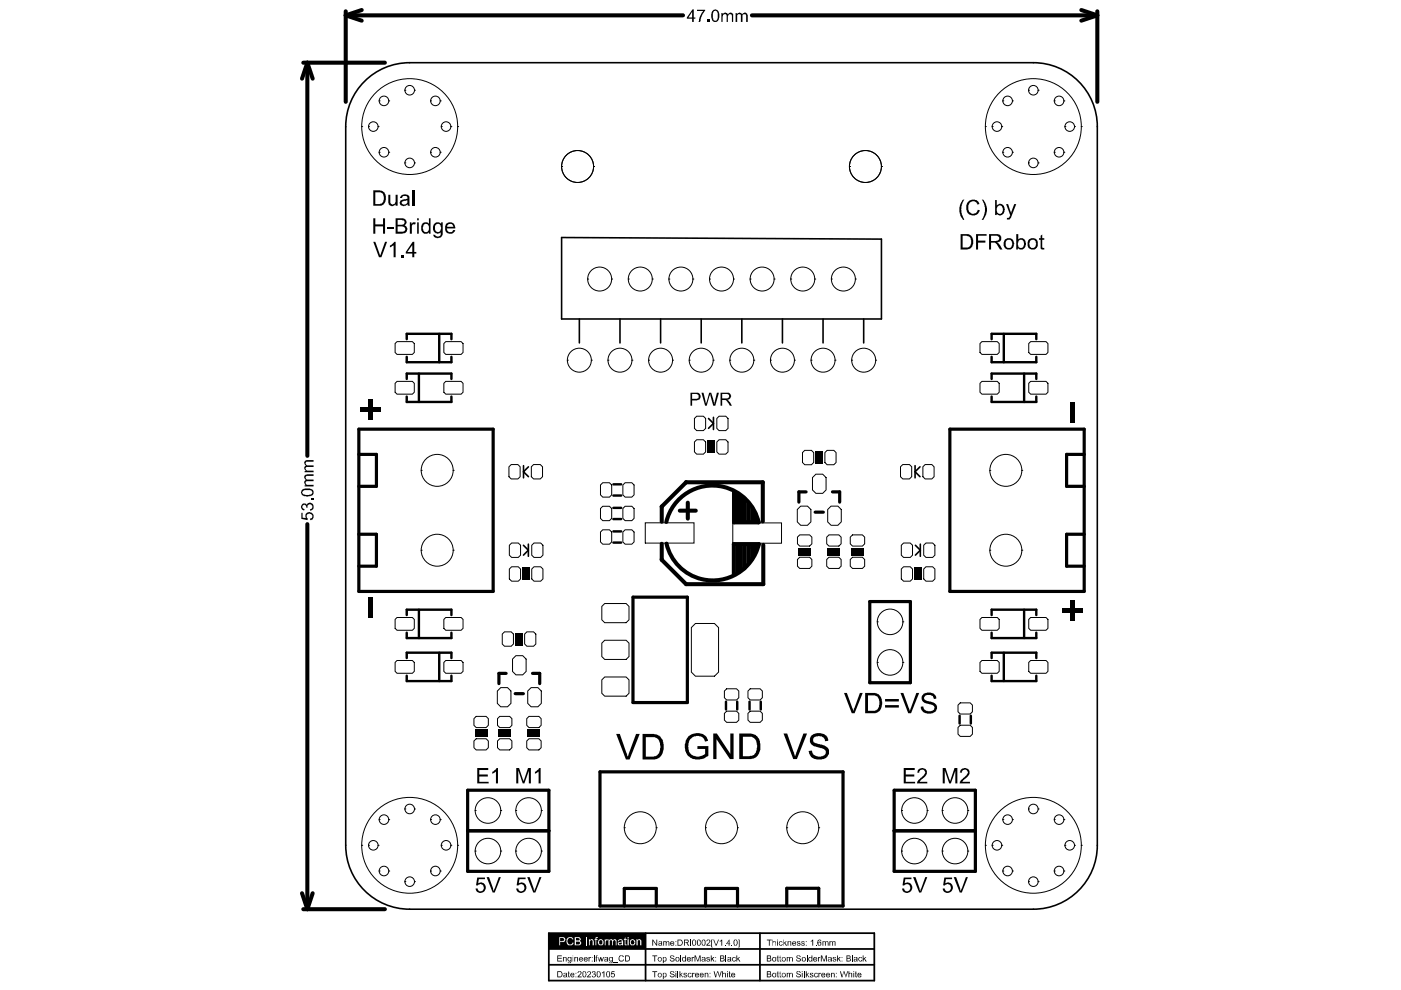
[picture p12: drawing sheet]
<svg xmlns="http://www.w3.org/2000/svg" width="297mm" height="210mm" viewBox="0 0 297 210" stroke-linecap="round" stroke-linejoin="round" font-family="sans-serif">
<g fill="none" stroke="#000" stroke-width=".21">
<path d="M85.8 19.1h.1M85.8 19.1a1.02 1.02 0 0 0 1.1 1 1.02 1.02 0 0 0 1-1M85.8 19.1a1.02 1.02 0 0 1 1.1-1 1.02 1.02 0 0 1 1 1M87.9 19.1h.1M218.1 19.1h.1M218.1 19.1a1.02 1.02 0 0 0 1 1 1.02 1.02 0 0 0 1-1M218.1 19.1a1.02 1.02 0 0 1 1-1 1.02 1.02 0 0 1 1 1M220.1 19.1h.1M76.7 26.8h.1M76.7 26.8a10.2 10.2 0 0 0 10.2 10.2 10.2 10.2 0 0 0 10.1-10.2M76.7 26.8a10.2 10.2 0 0 1 10.2-10.1 10.2 10.2 0 0 1 10.1 10.1M78.1 26.8h.1"/>
<path d="M78.1 26.8a1.02 1.02 0 0 0 1 1.1 1.02 1.02 0 0 0 1.1-1.1M78.1 26.8a1.02 1.02 0 0 1 1-1 1.02 1.02 0 0 1 1.1 1M80.2 26.8h.1M80.4 32.3h.1M80.4 32.3a1.02 1.02 0 0 0 1 1 1.02 1.02 0 0 0 1-1M80.4 32.3a1.02 1.02 0 0 1 1-1 1.02 1.02 0 0 1 1 1M80.4 21.4h.1M80.4 21.4a1.02 1.02 0 0 0 1 1 1.02 1.02 0 0 0 1-1M80.4 21.4a1.02 1.02 0 0 1 1-1 1.02 1.02 0 0 1 1 1M82.4 32.3h.1M82.4 21.4h.1M85.8 34.5h.1"/>
<path d="M85.8 34.5a1.02 1.02 0 0 0 1.1 1.1 1.02 1.02 0 0 0 1-1.1M85.8 34.5a1.02 1.02 0 0 1 1.1-1 1.02 1.02 0 0 1 1 1M87.9 34.5h.1M91.3 32.3h.1M91.3 32.3a1.02 1.02 0 0 0 1 1 1.02 1.02 0 0 0 1-1M91.3 32.3a1.02 1.02 0 0 1 1-1 1.02 1.02 0 0 1 1 1M91.3 21.4h.1M91.3 21.4a1.02 1.02 0 0 0 1 1 1.02 1.02 0 0 0 1-1M91.3 21.4a1.02 1.02 0 0 1 1-1 1.02 1.02 0 0 1 1 1M93.3 32.3h.1M93.3 21.4h.1M93.6 26.8h.1"/>
<path d="M93.6 26.8a1.02 1.02 0 0 0 1 1.1 1.02 1.02 0 0 0 1-1.1M93.6 26.8a1.02 1.02 0 0 1 1-1 1.02 1.02 0 0 1 1 1M95.6 26.8h.1M97 26.8h.1M119.1 35.3h.1M119.1 35.3a3.4 3.4 0 0 0 3.4 3.4 3.4 3.4 0 0 0 3.4-3.4M119.1 35.3a3.4 3.4 0 0 1 3.4-3.4 3.4 3.4 0 0 1 3.4 3.4M125.9 35.3h.1M180.1 35.3h.1M180.1 35.3a3.4 3.4 0 0 0 3.4 3.4 3.4 3.4 0 0 0 3.4-3.4M180.1 35.3a3.4 3.4 0 0 1 3.4-3.4 3.4 3.4 0 0 1 3.4 3.4M186.9 35.3h.1"/>
<path d="M208.9 26.8h.1M208.9 26.8a10.2 10.2 0 0 0 10.2 10.2 10.2 10.2 0 0 0 10.2-10.2M208.9 26.8a10.2 10.2 0 0 1 10.2-10.1 10.2 10.2 0 0 1 10.2 10.1M210.4 26.8h.1M210.4 26.8a1.02 1.02 0 0 0 1 1.1 1.02 1.02 0 0 0 1-1.1M210.4 26.8a1.02 1.02 0 0 1 1-1 1.02 1.02 0 0 1 1 1M212.4 26.8h.1M212.6 32.3h.1M212.6 32.3a1.02 1.02 0 0 0 1 1 1.02 1.02 0 0 0 1.1-1M212.6 32.3a1.02 1.02 0 0 1 1-1 1.02 1.02 0 0 1 1.1 1M212.6 21.4h.1M212.6 21.4a1.02 1.02 0 0 0 1 1 1.02 1.02 0 0 0 1.1-1"/>
<path d="M212.6 21.4a1.02 1.02 0 0 1 1-1 1.02 1.02 0 0 1 1.1 1M214.7 32.3h.1M214.7 21.4h.1M218.1 34.5h.1M218.1 34.5a1.02 1.02 0 0 0 1 1.1 1.02 1.02 0 0 0 1-1.1M218.1 34.5a1.02 1.02 0 0 1 1-1 1.02 1.02 0 0 1 1 1M220.1 34.5h.1M223.5 32.3h.1M223.5 32.3a1.02 1.02 0 0 0 1 1 1.02 1.02 0 0 0 1.1-1M223.5 32.3a1.02 1.02 0 0 1 1-1 1.02 1.02 0 0 1 1.1 1M223.5 21.4h.1M223.5 21.4a1.02 1.02 0 0 0 1 1 1.02 1.02 0 0 0 1.1-1"/>
<path d="M223.5 21.4a1.02 1.02 0 0 1 1-1 1.02 1.02 0 0 1 1.1 1M225.6 32.3h.1M225.6 21.4h.1M225.8 26.8h.1M225.8 26.8a1.02 1.02 0 0 0 1 1.1 1.02 1.02 0 0 0 1-1.1M225.8 26.8a1.02 1.02 0 0 1 1-1 1.02 1.02 0 0 1 1 1M227.8 26.8h.1M229.3 26.8h.1M124.6 59.2h.1M124.6 59.2a2.54 2.54 0 0 0 2.5 2.5 2.54 2.54 0 0 0 2.6-2.5M124.6 59.2a2.54 2.54 0 0 1 2.5-2.6 2.54 2.54 0 0 1 2.6 2.6M129.7 59.2h.1"/>
<path d="M133.2 59.2h.1M133.2 59.2a2.54 2.54 0 0 0 2.6 2.5 2.54 2.54 0 0 0 2.5-2.5M133.2 59.2a2.54 2.54 0 0 1 2.6-2.6 2.54 2.54 0 0 1 2.5 2.6M138.3 59.2h.1M141.8 59.2h.1M141.8 59.2a2.54 2.54 0 0 0 2.6 2.5 2.54 2.54 0 0 0 2.5-2.5M141.8 59.2a2.54 2.54 0 0 1 2.6-2.6 2.54 2.54 0 0 1 2.5 2.6M146.9 59.2h.1M150.4 59.2h.1M150.4 59.2a2.54 2.54 0 0 0 2.6 2.5 2.54 2.54 0 0 0 2.5-2.5M150.4 59.2a2.54 2.54 0 0 1 2.6-2.6 2.54 2.54 0 0 1 2.5 2.6M155.5 59.2h.1"/>
<path d="M159 59.2h.1M159 59.2a2.54 2.54 0 0 0 2.6 2.5 2.54 2.54 0 0 0 2.5-2.5M159 59.2a2.54 2.54 0 0 1 2.6-2.6 2.54 2.54 0 0 1 2.5 2.6M164.1 59.2h.1M167.7 59.2h.1M167.7 59.2a2.54 2.54 0 0 0 2.5 2.5 2.54 2.54 0 0 0 2.5-2.5M167.7 59.2a2.54 2.54 0 0 1 2.5-2.6 2.54 2.54 0 0 1 2.5 2.6M172.7 59.2h.1M176.3 59.2h.1M176.3 59.2a2.54 2.54 0 0 0 2.5 2.5 2.54 2.54 0 0 0 2.6-2.5M176.3 59.2a2.54 2.54 0 0 1 2.5-2.6 2.54 2.54 0 0 1 2.6 2.6M181.4 59.2h.1"/>
<path d="M83.8 72.8l.4-.4h3.2l.4 .4v1.9l-.4 .4h-3.2l-.4-.4zM94.1 72.8l.4-.4h3.3l.4 .4v1.9l-.4 .4h-3.3l-.4-.4zM120.3 76.4h.1M120.3 76.4a2.54 2.54 0 0 0 2.5 2.5 2.54 2.54 0 0 0 2.6-2.5M120.3 76.4a2.54 2.54 0 0 1 2.5-2.6 2.54 2.54 0 0 1 2.6 2.6M125.4 76.4h.1M128.9 76.4h.1M128.9 76.4a2.54 2.54 0 0 0 2.5 2.5 2.54 2.54 0 0 0 2.6-2.5M128.9 76.4a2.54 2.54 0 0 1 2.5-2.6 2.54 2.54 0 0 1 2.6 2.6M134 76.4h.1M137.5 76.4h.1M137.5 76.4a2.54 2.54 0 0 0 2.6 2.5 2.54 2.54 0 0 0 2.5-2.5"/>
<path d="M137.5 76.4a2.54 2.54 0 0 1 2.6-2.6 2.54 2.54 0 0 1 2.5 2.6M142.6 76.4h.1M146.1 76.4h.1M146.1 76.4a2.54 2.54 0 0 0 2.6 2.5 2.54 2.54 0 0 0 2.5-2.5M146.1 76.4a2.54 2.54 0 0 1 2.6-2.6 2.54 2.54 0 0 1 2.5 2.6M151.2 76.4h.1M154.7 76.4h.1M154.7 76.4a2.54 2.54 0 0 0 2.6 2.5 2.54 2.54 0 0 0 2.5-2.5M154.7 76.4a2.54 2.54 0 0 1 2.6-2.6 2.54 2.54 0 0 1 2.5 2.6M159.8 76.4h.1M163.3 76.4h.1M163.3 76.4a2.54 2.54 0 0 0 2.6 2.5 2.54 2.54 0 0 0 2.5-2.5"/>
<path d="M163.3 76.4a2.54 2.54 0 0 1 2.6-2.6 2.54 2.54 0 0 1 2.5 2.6M168.4 76.4h.1M172 76.4h.1M172 76.4a2.54 2.54 0 0 0 2.5 2.5 2.54 2.54 0 0 0 2.5-2.5M172 76.4a2.54 2.54 0 0 1 2.5-2.6 2.54 2.54 0 0 1 2.5 2.6M177 76.4h.1M180.6 76.4h.1M180.6 76.4a2.54 2.54 0 0 0 2.5 2.5 2.54 2.54 0 0 0 2.6-2.5M180.6 76.4a2.54 2.54 0 0 1 2.5-2.6 2.54 2.54 0 0 1 2.6 2.6M185.7 76.4h.1M207.8 72.8l.4-.4h3.2l.4 .4v1.9l-.4 .4h-3.2l-.4-.4zM218.1 72.8l.4-.4h3.3l.4 .4v1.9l-.4 .4h-3.3l-.4-.4z"/>
<path d="M83.8 81.3l.4-.4h3.2l.4 .4v1.9l-.4 .4h-3.2l-.4-.4zM89.3 99.7h.1M89.3 99.7a3.4 3.4 0 0 0 3.4 3.4 3.4 3.4 0 0 0 3.4-3.4M89.3 99.7a3.4 3.4 0 0 1 3.4-3.4 3.4 3.4 0 0 1 3.4 3.4M94.1 81.3l.4-.4h3.3l.4 .4v1.9l-.4 .4h-3.3l-.4-.4zM96.1 99.7h.1M107.9 99l.5-.5h1.4l.5 .5v2.1l-.5 .4h-1.4l-.5-.4zM112.7 99l.4-.5h1.5l.4 .5v2.1l-.4 .4h-1.5l-.4-.4zM147.2 93.7l.5-.5h1.4l.5 .5v2.1l-.5 .5h-1.4l-.5-.5zM147.2 88.7l.5-.4h1.4l.5 .4v2.1l-.5 .5h-1.4l-.5-.5zM152 93.7l.5-.5h1.4l.5 .5v2.1l-.5 .5h-1.4l-.5-.5zM152 88.7l.5-.4h1.4l.5 .4v2.1l-.5 .5h-1.4l-.5-.5z"/>
<path d="M170.1 96l.5-.5h1.4l.5 .5v2.1l-.5 .4h-1.4l-.5-.4zM174.9 96l.5-.5h1.4l.5 .5v2.1l-.5 .4h-1.4l-.5-.4zM190.9 99l.5-.5h1.4l.5 .5v2.1l-.5 .4h-1.4l-.5-.4zM195.7 99l.4-.5h1.5l.4 .5v2.1l-.4 .4h-1.5l-.4-.4zM207.8 81.3l.4-.4h3.2l.4 .4v1.9l-.4 .4h-3.2l-.4-.4zM209.9 99.7h.1M209.9 99.7a3.4 3.4 0 0 0 3.4 3.4 3.4 3.4 0 0 0 3.3-3.4M209.9 99.7a3.4 3.4 0 0 1 3.4-3.4 3.4 3.4 0 0 1 3.3 3.4M216.6 99.7h.1M218.1 81.3l.4-.4h3.3l.4 .4v1.9l-.4 .4h-3.3l-.4-.4zM89.3 116.7h.1M89.3 116.7a3.4 3.4 0 0 0 3.4 3.3 3.4 3.4 0 0 0 3.4-3.3"/>
<path d="M89.3 116.7a3.4 3.4 0 0 1 3.4-3.4 3.4 3.4 0 0 1 3.4 3.4M96.1 116.7h.1M108.5 115.1h1.4l.5 .5v2.1l-.5 .5h-1.4l-.5-.5v-2.1zM113.2 115.1h1.4l.5 .5v2.1l-.5 .5h-1.4l-.5-.5v-2.1zM127.3 112.8l.5-.5h1.4l.5 .5v2.1l-.5 .5h-1.4l-.5-.5zM127.3 107.8l.5-.5h1.4l.5 .5v2.1l-.5 .5h-1.4l-.5-.5zM127.3 102.8l.5-.4h1.4l.5 .4v2.1l-.5 .5h-1.4l-.5-.5zM132.1 112.8l.4-.5h1.5l.4 .5v2.1l-.4 .5h-1.5l-.4-.5zM132.1 107.8l.4-.5h1.5l.4 .5v2.1l-.4 .5h-1.5l-.4-.5zM132.1 102.8l.4-.4h1.5l.4 .4v2.1l-.4 .5h-1.5l-.4-.5zM136.8 110.8h10.3v4.3h-10.3zM155.4 110.9h10.3v4.3h-10.3z"/>
<path d="M169.1 113.9l.5-.5h2.1l.4 .5v1.4l-.4 .5h-2.1l-.5-.5zM169.1 118.6l.5-.4h2.1l.4 .4v1.4l-.4 .5h-2.1l-.5-.5zM169.8 107.3h1.4l.7 .7v2.7l-.7 .7h-1.4l-.8-.7v-2.7zM173 100.5h1.4l.7 .8v2.6l-.7 .7h-1.4l-.7-.7v-2.6zM175.3 113.9l.5-.5h2.1l.4 .5v1.4l-.4 .5h-2.1l-.5-.5zM175.3 118.6l.5-.4h2.1l.4 .4v1.4l-.4 .5h-2.1l-.5-.5zM175.5 108l.7-.7h1.4l.8 .7v2.7l-.8 .7h-1.4l-.7-.7zM180.3 113.9l.4-.5h2.2l.4 .5v1.4l-.4 .5h-2.2l-.4-.5zM180.3 118.6l.4-.4h2.2l.4 .4v1.4l-.4 .5h-2.2l-.4-.5zM191.6 115.1h1.4l.5 .5v2.1l-.5 .5h-1.4l-.5-.5v-2.1zM196.3 115.1h1.4l.5 .5v2.1l-.5 .5h-1.4l-.5-.5v-2.1zM209.9 116.7h.1"/>
<path d="M209.9 116.7a3.4 3.4 0 0 0 3.4 3.3 3.4 3.4 0 0 0 3.3-3.3M209.9 116.7a3.4 3.4 0 0 1 3.4-3.4 3.4 3.4 0 0 1 3.3 3.4M216.6 116.7h.1M83.8 131.3l.4-.4h3.2l.4 .4v1.9l-.4 .4h-3.2l-.4-.4zM94.1 131.3l.4-.4h3.3l.4 .4v1.9l-.4 .4h-3.3l-.4-.4zM106.5 134.4l.5-.4h1.4l.5 .4v2.1l-.5 .5h-1.4l-.5-.5zM108 120.6l.5-.4h1.4l.5 .4v2.1l-.5 .5h-1.4l-.5-.5zM108.7 139.7l.7-.7h1.4l.7 .7v2.7l-.7 .7h-1.4l-.7-.7zM111.2 134.4l.5-.4h1.4l.5 .4v2.1l-.5 .5h-1.4l-.5-.5zM112.7 120.6l.5-.4h1.4l.5 .4v2.1l-.5 .5h-1.4l-.5-.5zM127.6 128.6l.6-.6h4.6l.6 .6v2.8l-.6 .6h-4.6l-.6-.6zM127.6 136.4l.6-.6h4.6l.6 .6v2.8l-.6 .6h-4.6l-.6-.6z"/>
<path d="M146.6 133.1l.8-.9h4.1l.8 .9v9.4l-.8 .9h-4.1l-.8-.9zM186 131.8h.1M186 131.8a2.71 2.71 0 0 0 2.7 2.8 2.71 2.71 0 0 0 2.7-2.8M186 131.8a2.71 2.71 0 0 1 2.7-2.7 2.71 2.71 0 0 1 2.7 2.7M191.1 120.6l.5-.4h1.4l.5 .4v2.1l-.5 .5h-1.4l-.5-.5zM191.4 131.8h.1M195.8 120.6l.5-.4h1.4l.5 .4v2.1l-.5 .5h-1.4l-.5-.5zM207.8 131.3l.4-.4h3.2l.4 .4v1.9l-.4 .4h-3.2l-.4-.4zM218.1 131.3l.4-.4h3.3l.4 .4v1.9l-.4 .4h-3.3l-.4-.4zM83.8 140.4l.4-.4h3.2l.4 .4v1.9l-.4 .4h-3.2l-.4-.4zM94.1 140.4l.4-.4h3.3l.4 .4v1.9l-.4 .4h-3.3l-.4-.4zM100.5 152.4l.5-.5h2.1l.4 .5v1.4l-.4 .5h-2.1l-.5-.5z"/>
<path d="M101 156.6h2.1l.4 .5v1.4l-.4 .5h-2.1l-.5-.5v-1.4zM105.4 146.5l.8-.7h1.4l.7 .7v2.6l-.7 .8h-1.4l-.8-.8zM105.5 152.4l.5-.5h2.1l.4 .5v1.4l-.4 .5h-2.1l-.5-.5zM106 156.6h2.1l.4 .5v1.4l-.4 .5h-2.1l-.5-.5v-1.4zM111.7 152.4l.5-.5h2.1l.4 .5v1.4l-.4 .5h-2.1l-.5-.5zM111.9 146.5l.7-.7h1.4l.8 .7v2.6l-.8 .8h-1.4l-.7-.8zM112.2 156.6h2.1l.4 .5v1.4l-.4 .5h-2.1l-.5-.5v-1.4zM127.6 144.1l.6-.6h4.6l.6 .6v2.9l-.6 .6h-4.6l-.6-.6zM153.6 146.5l.5-.5h2.1l.4 .5v1.4l-.4 .5h-2.1l-.5-.5zM154.1 150.8h2.1l.4 .5v1.4l-.4 .5h-2.1l-.5-.5v-1.4zM158.6 146.5l.5-.5h2.1l.4 .5v1.4l-.4 .5h-2.1l-.5-.5zM159.1 150.8h2.1l.4 .5v1.4l-.4 .5h-2.1l-.5-.5v-1.4z"/>
<path d="M186 140.4h.1M186 140.4a2.71 2.71 0 0 0 2.7 2.8 2.71 2.71 0 0 0 2.7-2.8M186 140.4a2.71 2.71 0 0 1 2.7-2.7 2.71 2.71 0 0 1 2.7 2.7M191.4 140.4h.1M203.1 149.5l.5-.5h2.1l.5 .5v1.4l-.5 .5h-2.1l-.5-.5zM203.6 153.8h2.1l.5 .4v1.5l-.5 .4h-2.1l-.5-.4v-1.5zM207.8 140.4l.4-.4h3.2l.4 .4v1.9l-.4 .4h-3.2l-.4-.4zM218.1 140.4l.4-.4h3.3l.4 .4v1.9l-.4 .4h-3.3l-.4-.4zM76.7 179.2h.1M76.7 179.2a10.2 10.2 0 0 0 10.2 10.2 10.2 10.2 0 0 0 10.1-10.2M76.7 179.2a10.2 10.2 0 0 1 10.2-10.1 10.2 10.2 0 0 1 10.1 10.1M78.1 179.2h.1"/>
<path d="M78.1 179.2a1.02 1.02 0 0 0 1 1 1.02 1.02 0 0 0 1.1-1M78.1 179.2a1.02 1.02 0 0 1 1-1 1.02 1.02 0 0 1 1.1 1M80.2 179.2h.1M80.4 173.8h.1M80.4 173.8a1.02 1.02 0 0 0 1 1 1.02 1.02 0 0 0 1-1M80.4 173.8a1.02 1.02 0 0 1 1-1 1.02 1.02 0 0 1 1 1M82.4 173.8h.1M85.8 171.5h.1M85.8 171.5a1.02 1.02 0 0 0 1.1 1 1.02 1.02 0 0 0 1-1M85.8 171.5a1.02 1.02 0 0 1 1.1-1 1.02 1.02 0 0 1 1 1M87.9 171.5h.1M91.3 173.8h.1"/>
<path d="M91.3 173.8a1.02 1.02 0 0 0 1 1 1.02 1.02 0 0 0 1-1M91.3 173.8a1.02 1.02 0 0 1 1-1 1.02 1.02 0 0 1 1 1M93.3 173.8h.1M93.6 179.2h.1M93.6 179.2a1.02 1.02 0 0 0 1 1 1.02 1.02 0 0 0 1-1M93.6 179.2a1.02 1.02 0 0 1 1-1 1.02 1.02 0 0 1 1 1M95.6 179.2h.1M97 179.2h.1M100.7 171.8h.1M100.7 171.8a2.71 2.71 0 0 0 2.8 2.8 2.71 2.71 0 0 0 2.7-2.8M100.7 171.8a2.71 2.71 0 0 1 2.8-2.7 2.71 2.71 0 0 1 2.7 2.7M106.2 171.8h.1"/>
<path d="M109.4 171.8h.1M109.4 171.8a2.71 2.71 0 0 0 2.7 2.8 2.71 2.71 0 0 0 2.7-2.8M109.4 171.8a2.71 2.71 0 0 1 2.7-2.7 2.71 2.71 0 0 1 2.7 2.7M114.8 171.8h.1M132.4 175.5h.1M132.4 175.5a3.4 3.4 0 0 0 3.4 3.4 3.4 3.4 0 0 0 3.3-3.4M132.4 175.5a3.4 3.4 0 0 1 3.4-3.4 3.4 3.4 0 0 1 3.3 3.4M139.1 175.5h.1M149.6 175.5h.1M149.6 175.5a3.4 3.4 0 0 0 3.4 3.4 3.4 3.4 0 0 0 3.4-3.4M149.6 175.5a3.4 3.4 0 0 1 3.4-3.4 3.4 3.4 0 0 1 3.4 3.4M156.4 175.5h.1"/>
<path d="M166.8 175.5h.1M166.8 175.5a3.4 3.4 0 0 0 3.4 3.4 3.4 3.4 0 0 0 3.4-3.4M166.8 175.5a3.4 3.4 0 0 1 3.4-3.4 3.4 3.4 0 0 1 3.4 3.4M173.6 175.5h.1M191.2 171.8h.1M191.2 171.8a2.71 2.71 0 0 0 2.7 2.8 2.71 2.71 0 0 0 2.7-2.8M191.2 171.8a2.71 2.71 0 0 1 2.7-2.7 2.71 2.71 0 0 1 2.7 2.7M196.6 171.8h.1M199.8 171.8h.1M199.8 171.8a2.71 2.71 0 0 0 2.7 2.8 2.71 2.71 0 0 0 2.7-2.8M199.8 171.8a2.71 2.71 0 0 1 2.7-2.7 2.71 2.71 0 0 1 2.7 2.7M205.2 171.8h.1"/>
<path d="M208.9 179.2h.1M208.9 179.2a10.2 10.2 0 0 0 10.2 10.2 10.2 10.2 0 0 0 10.2-10.2M208.9 179.2a10.2 10.2 0 0 1 10.2-10.1 10.2 10.2 0 0 1 10.2 10.1M210.4 179.2h.1M210.4 179.2a1.02 1.02 0 0 0 1 1 1.02 1.02 0 0 0 1-1M210.4 179.2a1.02 1.02 0 0 1 1-1 1.02 1.02 0 0 1 1 1M212.4 179.2h.1M212.6 173.8h.1M212.6 173.8a1.02 1.02 0 0 0 1 1 1.02 1.02 0 0 0 1.1-1M212.6 173.8a1.02 1.02 0 0 1 1-1 1.02 1.02 0 0 1 1.1 1M214.7 173.8h.1M218.1 171.5h.1"/>
<path d="M218.1 171.5a1.02 1.02 0 0 0 1 1 1.02 1.02 0 0 0 1-1M218.1 171.5a1.02 1.02 0 0 1 1-1 1.02 1.02 0 0 1 1 1M220.1 171.5h.1M223.5 173.8h.1M223.5 173.8a1.02 1.02 0 0 0 1 1 1.02 1.02 0 0 0 1.1-1M223.5 173.8a1.02 1.02 0 0 1 1-1 1.02 1.02 0 0 1 1.1 1M225.6 173.8h.1M225.8 179.2h.1M225.8 179.2a1.02 1.02 0 0 0 1 1 1.02 1.02 0 0 0 1-1M225.8 179.2a1.02 1.02 0 0 1 1-1 1.02 1.02 0 0 1 1 1M227.8 179.2h.1M229.3 179.2h.1"/>
<path d="M80.4 184.7h.1M80.4 184.7a1.02 1.02 0 0 0 1 1 1.02 1.02 0 0 0 1-1M80.4 184.7a1.02 1.02 0 0 1 1-1 1.02 1.02 0 0 1 1 1M82.4 184.7h.1M85.8 186.9h.1M85.8 186.9a1.02 1.02 0 0 0 1.1 1 1.02 1.02 0 0 0 1-1M85.8 186.9a1.02 1.02 0 0 1 1.1-1 1.02 1.02 0 0 1 1 1M87.9 186.9h.1M91.3 184.7h.1M91.3 184.7a1.02 1.02 0 0 0 1 1 1.02 1.02 0 0 0 1-1M91.3 184.7a1.02 1.02 0 0 1 1-1 1.02 1.02 0 0 1 1 1M93.3 184.7h.1"/>
<path d="M100.7 180.4h.1M100.7 180.4a2.71 2.71 0 0 0 2.8 2.8 2.71 2.71 0 0 0 2.7-2.8M100.7 180.4a2.71 2.71 0 0 1 2.8-2.7 2.71 2.71 0 0 1 2.7 2.7M106.2 180.4h.1M109.4 180.4h.1M109.4 180.4a2.71 2.71 0 0 0 2.7 2.8 2.71 2.71 0 0 0 2.7-2.8M109.4 180.4a2.71 2.71 0 0 1 2.7-2.7 2.71 2.71 0 0 1 2.7 2.7M114.8 180.4h.1M191.2 180.4h.1M191.2 180.4a2.71 2.71 0 0 0 2.7 2.8 2.71 2.71 0 0 0 2.7-2.8M191.2 180.4a2.71 2.71 0 0 1 2.7-2.7 2.71 2.71 0 0 1 2.7 2.7M196.6 180.4h.1"/>
<path d="M199.8 180.4h.1M199.8 180.4a2.71 2.71 0 0 0 2.7 2.8 2.71 2.71 0 0 0 2.7-2.8M199.8 180.4a2.71 2.71 0 0 1 2.7-2.7 2.71 2.71 0 0 1 2.7 2.7M205.2 180.4h.1M212.6 184.7h.1M212.6 184.7a1.02 1.02 0 0 0 1 1 1.02 1.02 0 0 0 1.1-1M212.6 184.7a1.02 1.02 0 0 1 1-1 1.02 1.02 0 0 1 1.1 1M214.7 184.7h.1M218.1 186.9h.1M218.1 186.9a1.02 1.02 0 0 0 1 1 1.02 1.02 0 0 0 1-1M218.1 186.9a1.02 1.02 0 0 1 1-1 1.02 1.02 0 0 1 1 1M220.1 186.9h.1"/>
<path d="M223.5 184.7h.1M223.5 184.7a1.02 1.02 0 0 0 1 1 1.02 1.02 0 0 0 1.1-1M223.5 184.7a1.02 1.02 0 0 1 1-1 1.02 1.02 0 0 1 1.1 1M225.6 184.7h.1"/>
</g>
<g fill="none" stroke="#000" stroke-width=".68">
<path d="M76.1 96.3h3.7v6.8h-3.7M76.1 91h28.5v34.4h-28.5zM201.4 91h28.5v34.4h-28.5zM229.9 96.3h-3.8v6.8h3.8M76.1 113.3h3.7v6.7h-3.7M170.9 104.3h-1.5v2.2M172.8 108.6h1.8M176.5 104.3h1.5v2.2M229.9 113.3h-3.8v6.7h3.8M134.2 126.6h11.5v22.4h-11.5zM184.4 127.5h8.6v17.3h-8.6zM107.3 142.8h-1.5v2.1"/>
<path d="M109.2 147.1h1.8M112.9 142.8h1.5v2.1M99.2 167.5h17.2v17.2h-17.2zM99.2 176.1h17.2M127.2 163.6h51.5v28.5h-51.5zM189.6 167.5h17.2v17.2h-17.2zM189.6 176.1h17.2M132.4 192.1v-3.7h6.7v3.7M149.6 192.1v-3.7h6.8v3.7M166.8 192.1v-3.8h6.8v3.8"/>
</g>
<g fill="none" stroke="#000" stroke-width=".51">
<path d="M86.2 71.9v-1.1h9.5v1.1M86.2 75.6v1.2h9.5v-1.2M88.8 79.2v6M93.1 70.8v6M210.2 71.9v-1.1h9.5v1.1M210.2 75.6v1.2h9.5v-1.2M212.8 70.8v6M217.1 79.2v6M86.2 80.4v-1.2h9.5v1.2M86.2 84.1v1.1h9.5v-1.1M210.2 80.4v-1.2h9.5v1.2M210.2 84.1v1.1h9.5v-1.1"/>
<path d="M86.2 130.4v-1.1h9.5v1.1M86.2 134.1v1.2h9.5v-1.2M86.2 139.5v-1.1h9.5v1.1M88.8 129.3v6M93.1 138.4v6M210.2 130.4v-1.1h9.5v1.1M210.2 134.1v1.2h9.5v-1.2M210.2 139.5v-1.1h9.5v1.1M212.8 138.4v6M217.1 129.3v6M86.2 143.3v1.1h9.5v-1.1M210.2 143.3v1.1h9.5v-1.1"/>
</g>
<g fill="none" stroke="#000" stroke-width=".34">
<path d="M76.8 17.8a13.5 13.5 0 0 1 10.1-4.5h132.2a13.6 13.6 0 0 1 13.6 13.5v152.4a13.6 13.6 0 0 1-13.6 13.6h-132.2a13.6 13.6 0 0 1-13.6-13.6v-152.4a13.5 13.5 0 0 1 3.5-9zM119.1 50.4l67.8 .3v16.9h-67.8zM122.8 67.6v5.1M131.4 67.6v5.1M140.1 67.6v5.1M148.7 67.6v5.1M157.3 67.6v5.1M165.9 67.6v5.1M174.5 67.6v5.1M183.1 67.6v5.1M111 98.7v2.6M112 99l-1 1 1 1.1"/>
<path d="M150.2 88.7l1.1 1.1-1.1 1M151.3 88.5v2.6M194 98.7v2.6M195.1 99l-1.1 1 1.1 1.1M111 115.6l1 1.1-1 1M112 115.4v2.5M194.1 115.6l1 1.1-1 1M195.1 115.4v2.5"/>
</g>
<g fill="none" stroke="#000" stroke-width=".86">
<path d="M140.3 115.3v3.4l5.2 5.2h16.3v-8.4M141.3 115.3a10.1 10.1 0 0 0 9.8 7.8 10.1 10.1 0 0 0 9.8-7.7h-5.3v6.3M144.1 108.3h3.4M145.5 102.3l-5.2 5.1v3.2M145.5 102.3h.1M145.5 102.3h16.2v8.2M145.8 106.6v3.4M155.6 104.4v6.4h5.2a10.1 10.1 0 0 0-9.7-7.9 10.1 10.1 0 0 0-9.8 7.8M156.4 115.5v5.7M156.4 104.9v5.7M157.1 115.6v5.3M157.1 105.2v5.3"/>
<path d="M157.9 115.6v4.9M157.9 105.7v5M158.7 115.6v3.8M158.7 106.7v3.8M159.5 115.5v3M159.5 107.6v3M160.2 115.5v1.6M160.2 109v1.6"/>
</g>
<path d="M130 112.7h1.7M130 115h1.7M130 107.7h1.7M130 110.1h1.7M130 102.7h1.7M130 105.1h1.7M153.9 148.8v1.6M156.3 148.8v1.6M158.9 148.8v1.6M161.3 148.8v1.6M203.5 151.7v1.7M205.8 151.7v1.7" fill="none" stroke="#000" stroke-width=".52"/>
<g fill="#000">
<path d="M76.3 86.4h4.3v.9h-4.3z" fill-rule="evenodd"/>
<path d="M78.1 84.7h.8v4.3h-.8z" fill-rule="evenodd"/>
<path d="M149.9 93.4h1.7v2.7h-1.7z" fill-rule="evenodd"/>
<path d="M172.9 95.7h1.7v2.7h-1.7z" fill-rule="evenodd"/>
<path d="M227 85.4h.9v4.3h-.9z" fill-rule="evenodd"/>
<path d="M169.2 116.1h2.8v1.7h-2.8z" fill-rule="evenodd"/>
<path d="M175.4 116.1h2.8v1.7h-2.8z" fill-rule="evenodd"/>
<path d="M180.4 116.1h2.8v1.7h-2.8z" fill-rule="evenodd"/>
<path d="M78.1 126.7h.8v4.3h-.8z" fill-rule="evenodd"/>
<path d="M109.2 134.1h1.7v2.7h-1.7z" fill-rule="evenodd"/>
<path d="M110.7 120.3h1.7v2.8h-1.7z" fill-rule="evenodd"/>
<path d="M193.8 120.3h1.7v2.8h-1.7z" fill-rule="evenodd"/>
<path d="M227 127.3h.9v4.3h-.9z" fill-rule="evenodd"/>
<path d="M225.3 129h4.3v.9h-4.3z" fill-rule="evenodd"/>
<path d="M100.7 154.6h2.7v1.7h-2.7z" fill-rule="evenodd"/>
<path d="M105.7 154.6h2.7v1.7h-2.7z" fill-rule="evenodd"/>
<path d="M111.9 154.6h2.7v1.7h-2.7z" fill-rule="evenodd"/>
<path d="M116.4 197.8h20.3v3.4h-20.3z" fill-rule="evenodd"/>
</g>
<g fill="#000">
<path d="M79.1 46.3h.5v1.3h1.6v-1.3h.4v3.3h-.4v-1.6h-1.6v1.6h-.5zM79.1 51.3h.5l1 2.9 1-2.9h.5l-1.2 3.2h-.6zM82.2 48.2h1.2v.3h-1.2zM82.7 52l.6-.3 .3-.4h.3v3.2h-.5v-2.5l-.7 .5zM82.3 41.3h.5v1.3a.58 .58 0 0 0 .5 .8 .58 .58 0 0 0 .6-.7v-1.4h.4v2.3h-.4v-.3a.85 .85 0 0 1-1 .3 .85 .85 0 0 1-.6-.8zM85.1 54.1h.4v.4h-.4zM86.9 47.1h.3v.4a.66 .66 0 0 1 1-.3l-.2 .4-.2-.1-.4 .2-.1 1.9h-.4zM204 42.5l.4-.2-.4 .8-.1 .5a4.1 4.1 0 0 0 .5 3h-.2l-.3-.4a3.2 3.2 0 0 1-.1-3.2zM206.9 49.6h2.3v.4h-1.8v1h1.5v.4h-1.5v1.5h-.5zM205 43a1.43 1.43 0 0 1 1.4-.7 1.43 1.43 0 0 1 1.2 1l-.3 .1a1.05 1.05 0 0 0-1.3-.6 1.05 1.05 0 0 0-.7 1.2 1.02 1.02 0 0 0 .8 1.3 1.02 1.02 0 0 0 1.2-.8l.4 .1a1.46 1.46 0 0 1-1.8 1.1 1.46 1.46 0 0 1-1-1.8zM208.1 42.3l.5 .1 .4 1a3.5 3.5 0 0 1-.5 3.2l-.4-.1a3.5 3.5 0 0 0 0-4.2zM213.3 43.3h.4l.6 1.9 .7-1.9h.5l-1 2.5a.89 .89 0 0 1-1 .7v-.3l.5-.1 .2-.5z"/>
<path d="M220.6 50l.4-.3v.8h.4v.3h-.4v1.5a.26 .26 0 0 0 .1 .3 .26 .26 0 0 0 .3 0v.3a.54 .54 0 0 1-.6 0 .54 .54 0 0 1-.2-.7v-1.4h-.3v-.3h.3zM148.7 83.3h.5l.5 2.4 .7-2.4h.4l.6 2.4 .6-2.4h.4l-.7 2.7h-.5l-.7-2.5-.7 2.5h-.3zM145.9 156.2a2.71 2.71 0 0 1 3.9 .2l.3 .7-.6 .1a1.48 1.48 0 0 0-2-1.1 1.9 1.9 0 0 0-1.5 2.4 1.97 1.97 0 0 0 2.8 1.8l.7-.5v-1h-1.6v-.6h2.3v2a3.1 3.1 0 0 1-4.6-.3l-.2-.5a3.4 3.4 0 0 1 .5-3.2zM171.9 156.1a2.35 2.35 0 0 1 3.6 .4l.1 .6h-.7a1.19 1.19 0 0 0-1.6-1 .79 .79 0 0 0-.9 .8 .79 .79 0 0 0 1 .8l.5 .1a2.14 2.14 0 0 1 1.9 1.2 1.85 1.85 0 0 1-2.3 2 1.91 1.91 0 0 1-2-1.8l.6-.1a1.62 1.62 0 0 0 2.5 1.2 .87 .87 0 0 0 .4-1.1 .87 .87 0 0 0-1-.6l-.2-.1a2.58 2.58 0 0 1-2-1l-.1-.9zM179 146.9h.6l1.3 3.9 1.4-3.9h.6l-1.7 4.3h-.6zM190.9 146.9h.6l1.4 3.9 1.4-3.9h.6l-1.7 4.3h-.6zM195.6 147.4a1.79 1.79 0 0 1 2.9 .5v.2h-.5a1.08 1.08 0 0 0-.8-.8 1.08 1.08 0 0 0-1.1 .4 .51 .51 0 0 0-.1 .6 .51 .51 0 0 0 .5 .3l.6 .1a1.47 1.47 0 0 1 1.6 1.6 1.96 1.96 0 0 1-3 .7l-.5-.8v-.4h.5a1.35 1.35 0 0 0 2.2 .7 .63 .63 0 0 0 .2-.7 .63 .63 0 0 0-.7-.4l-.5-.2a1.56 1.56 0 0 1-1.5-1.1zM101.2 162.8h2.3v.5h-1.9v.9h1.8v.4h-1.8v1.2h2v.3h-2.4zM104.4 163.6l.6-.3 .3-.5h.3v3.3h-.5v-2.5l-.6 .4zM109.5 162.8h.6l.9 2.9 1-2.9h.6v3.3h-.5v-2.7l-.9 2.7h-.4l-.9-2.7v2.7h-.4zM113.4 163.6l.6-.3 .4-.5h.2v3.3h-.4v-2.5l-.7 .4zM130.6 155.6h.8l1.7 4.8 1.8-4.8h.7l-2.1 5.4h-.8z"/>
<path d="M151.2 155.5h.8l2.8 4.3v-4.3h.7v5.4h-.7l-2.9-4.2v4.2h-.7zM166.1 155.5h.8l1.7 4.8 1.7-4.8h.8l-2.1 5.4h-.8zM191.6 162.8h2.3v.5h-1.9v.9h1.8v.4h-1.8v1.2h2v.3h-2.4zM194.6 163.3a1.03 1.03 0 0 1 1.2-.5 1.03 1.03 0 0 1 .7 1.1l-.3 .7-1.2 1.2h1.6v.3h-2.2a3.5 3.5 0 0 1 1.5-1.7v-.1a.63 .63 0 0 0-.1-1.1 .63 .63 0 0 0-.9 .7l-.4-.1zM199.9 162.8h.6l.9 2.9 1-2.9h.6v3.3h-.5v-2.7l-.9 2.7h-.3l-1-2.7v2.7h-.4zM203.7 163.3a1.05 1.05 0 0 1 1.3-.3 1.05 1.05 0 0 1 .5 1.3l-1.5 1.5h1.6v.3h-2.2a3.5 3.5 0 0 1 1.6-1.7v-.1a.63 .63 0 0 0-.2-1.1 .63 .63 0 0 0-.9 .7l-.4-.1zM101.2 186.1h1.6v.3h-1.3l-.1 .9a1.08 1.08 0 0 1 1.6 .7 1.08 1.08 0 0 1-1.1 1.3 1.03 1.03 0 0 1-1.1-.9h.5a.68 .68 0 0 0 .9 .5 .68 .68 0 0 0 .3-1 .67 .67 0 0 0-.6-.5 .67 .67 0 0 0-.6 .4l-.4-.1zM103.2 186h.5l.9 2.9 1.2-2.9h.4l-1.3 3.2h-.4zM109.8 186.1h1.6v.3h-1.3l-.1 .9a1.08 1.08 0 0 1 1.6 .7 1.08 1.08 0 0 1-1.1 1.3 1.03 1.03 0 0 1-1-.9h.4a.68 .68 0 0 0 .9 .5 .68 .68 0 0 0 .3-1 .67 .67 0 0 0-.6-.5 .67 .67 0 0 0-.6 .4l-.4-.1zM111.8 186h.5l.9 2.9 1.2-2.9h.4l-1.3 3.2h-.4zM191.6 186.1h1.6v.3h-1.2l-.2 .9a1.08 1.08 0 0 1 1.6 .7 1.08 1.08 0 0 1-1.1 1.3 1.03 1.03 0 0 1-1-.9h.4a.68 .68 0 0 0 .9 .5 .68 .68 0 0 0 .3-1 .67 .67 0 0 0-.6-.5 .67 .67 0 0 0-.6 .4l-.3-.1zM193.6 186h.5l1 2.9 1.1-2.9h.4l-1.3 3.2h-.4z"/>
<path d="M200.2 186.1h1.7v.3h-1.3l-.2 .9a1.08 1.08 0 0 1 1.6 .7 1.08 1.08 0 0 1-1.1 1.3 1.03 1.03 0 0 1-1-.9h.4a.68 .68 0 0 0 1 .5 .68 .68 0 0 0 .2-1 .67 .67 0 0 0-.6-.5 .67 .67 0 0 0-.6 .4l-.3-.1zM202.2 186h.5l1 2.9 1.1-2.9h.4l-1.3 3.2h-.4zM118.2 202.6h.9v.1h-.8v.4h.8v.2h-.8v.4h.9v.2h-1zM119.4 202.9h.1v.2l.2-.2a.28 .28 0 0 1 .4 0 .28 .28 0 0 1 0 .4v.6h-.1v-.6a.22 .22 0 0 0-.3-.3 .22 .22 0 0 0-.2 .3v.6h-.1zM120.5 206l.1-.1v.4h.2l-.2 .1v.6h.2v.2l-.3-.1zM121.8 202.9h.1v.2l.2-.2a.28 .28 0 0 1 .4 0 .28 .28 0 0 1 0 .4v.6h-.1v-.6a.23 .23 0 0 0-.3-.3 .23 .23 0 0 0-.2 .3v.6h-.1zM122.5 206.1a.45 .45 0 0 1 .7 0 .45 .45 0 0 1-.3 .7l-.3 .2h.7v.2h-.8v-.3l.6-.4v-.3a.26 .26 0 0 0-.2-.2 .26 .26 0 0 0-.3 .3h-.1zM124.8 202.9h.2v.2v-.2h.3v.2h-.3v.2v.6h-.2zM124.5 206.1a.43 .43 0 0 1 .8 .1 .43 .43 0 0 1-.4 .6l-.2 .2h.6v.2h-.9l.6-.8a.25 .25 0 0 0 0-.4 .25 .25 0 0 0-.4 .3zM125.6 206a.37 .37 0 0 1 .5 0 .37 .37 0 0 1 0 .5 .4 .4 0 0 1 .1 .7 .4 .4 0 0 1-.6-.2l-.1-.1h.1a.26 .26 0 0 0 .3 .2 .26 .26 0 0 0 .2-.3 .26 .26 0 0 0-.3-.2v-.2a.2 .2 0 0 0 .2-.1 .2 .2 0 0 0-.2-.3 .2 .2 0 0 0-.2 .3h-.1zM125.9 202.6h.2v1.3h-.2zM126.4 202.6h.4l-.3 .1v.2h.2l-.2 .1v.9h-.2l-.1-.9z"/>
<path d="M126.8 202.9l.3 .8 .2-.8h.2l.1 .7 .3-.7h.2l-.4 1h-.2l-.1-.7-.2 .7h-.2zM127.6 206.2l.5-.3v1.3h-.1v-1l-.2 .2h-.2zM129.7 205.9h.6v.2h-.5v.3a.42 .42 0 0 1 .5 .2 .42 .42 0 0 1-.1 .6 .42 .42 0 0 1-.6-.2l-.1-.1h.2a.29 .29 0 0 0 .4 .2 .29 .29 0 0 0 .1-.4 .29 .29 0 0 0-.3-.2l-.4 .1zM130 204.1l1.1 .1zM131.2 202.7a.66 .66 0 0 1 1.1 .2h-.2a.47 .47 0 0 0-.8 .2 .47 .47 0 0 0 .5 .6l.5-.3a.61 .61 0 0 1-.9 .4 .61 .61 0 0 1-.2-1zM138.3 199.2h.2l.7 1.1v-1.1h.1v1.3h-.1l-.7-1v1h-.2zM138.3 202.6h1v.1h-.4v1.2h-.2v-1.2h-.4zM138.3 205.9h1v.2h-.4v1.1h-.2v-1.1h-.4zM140.6 199.6h.2v.1l.1-.1h.3l.1 .1 .2-.1a.26 .26 0 0 1 .3-.1 .26 .26 0 0 1 .1 .3v.7h-.2v-.6a.22 .22 0 0 0-.2-.3 .22 .22 0 0 0-.2 .3v.6h-.2v-.8h-.3v.8h-.2zM142.1 202.7l.7-.1 .2 .1v.2l-.4-.2h-.3l-.1 .2 .2 .2a.41 .41 0 0 1 .6 .2 .41 .41 0 0 1-.3 .6l-.6-.1-.1-.4h.2a.36 .36 0 0 0 .3 .3 .36 .36 0 0 0 .4-.3l-.8-.3zM142.1 206l.7-.1 .2 .2v.2l-.4-.3-.3 .1-.1 .2 .2 .1a.41 .41 0 0 1 .6 .3 .41 .41 0 0 1-.3 .5l-.6-.1-.1-.3h.2a.36 .36 0 0 0 .3 .2 .36 .36 0 0 0 .4-.2l-.7-.3-.2-.2zM143.6 205.9h.2v1.3h-.2z"/>
<path d="M144.1 205.9h.1v.7l.6-.3-.4 .3 .4 .6h-.1l-.4-.5-.1 .5h-.1zM144.2 202.6h.2v1.3h-.2zM144.9 206.4l.3-.1a.26 .26 0 0 1 .3-.1 .26 .26 0 0 1 .1 .3l-.4-.1-.1 .2 .3 .1a.3 .3 0 0 1 .2 .4 .3 .3 0 0 1-.5 .1l-.2-.1 .1-.2 .2 .2 .3-.1v-.1l-.3-.1a.26 .26 0 0 1-.3-.1 .26 .26 0 0 1 0-.3zM146.3 199.2h.2v1.3h-.2zM145.9 206.4l.2-.1h.4l.2 .2h-.2a.3 .3 0 0 0-.4 0 .3 .3 0 0 0 0 .5 .3 .3 0 0 0 .4 0l.2-.1a.44 .44 0 0 1-.7 .3 .44 .44 0 0 1-.1-.7zM146.7 202.9h.1v.2l.1-.2h.3v.2l-.4 .1v.7h-.1zM146.7 206.3h.2v.1l.1-.1h.3v.1l-.4 .1v.7h-.2zM147.3 202.6h.2l.4 1.1 .4-1.1h.3v1.3h-.2v-1.2l-.4 1.2h-.1l-.5-1.2v1.2h-.1zM149.4 206.3h.2v.1l.2-.1a.28 .28 0 0 1 .3 0 .28 .28 0 0 1 .1 .3v.6h-.2v-.6a.23 .23 0 0 0-.3-.2 .23 .23 0 0 0-.1 .3v.5h-.2zM149.8 202.9h.6l.1 .3-.5-.2-.1 .3h.2a.36 .36 0 0 1 .4 .4 .36 .36 0 0 1-.6 .2l-.1-.2 .1-.2a.22 .22 0 0 0 .2 .3 .22 .22 0 0 0 .3-.3l-.6-.2zM149.8 199.3a.43 .43 0 0 1 .8 0 .43 .43 0 0 1-.3 .7l-.4 .3h.7v.2h-.8v-.3l.5-.4a.26 .26 0 0 0 0-.4 .26 .26 0 0 0-.4 .2h-.1zM150.7 202.6h.2v.7l.3-.4h.3l-.4 .4 .4 .6h-.2l-.3-.6-.1 .6h-.2z"/>
<path d="M150.8 199.2h.3l-.1 .1v1.5l.1 .1h-.3zM151.3 205.9h.2l.2 1.1 .4-1.1h.2l.2 1.1 .4-1.1h.1l-.4 1.3-.4-1.1-.4 1.1h-.1zM151.2 199.2h.2l.4 1.1 .5-1.1h.1l-.5 1.3h-.2zM153.1 205.9h.2v.5l.2-.1a.28 .28 0 0 1 .3 0 .28 .28 0 0 1 .1 .3v.6h-.2v-.6a.23 .23 0 0 0-.3-.2 .23 .23 0 0 0-.1 .3v.5h-.2zM152.6 199.5l.5-.3v1.3h-.2v-1l-.1 .1h-.2zM153.6 200.3h.2v.2h-.2zM153.8 202.6h.2v1.3h-.2zM154.6 206l.2-.1v.4h.1l-.1 .1v.6h.1v.2l-.3-.1zM155.1 200.3h.2v.2h-.2zM155.3 203.1l.1-.2h.5l.1 .3h-.1a.31 .31 0 0 0-.5 .2 .31 .31 0 0 0 .4 .3l.2-.2a.44 .44 0 0 1-.6 .4 .44 .44 0 0 1-.1-.7zM156.1 202.6h.2v.7l.6-.4-.3 .4 .4 .6h-.3l-.2-.6-.2 .2v.4h-.2zM156.5 199.2h.3v1.7h-.3l.1-.1v-1.5z"/>
<path d="M162.6 199.2h1v.2h-.4v1.1h-.2v-1.1h-.4zM163.8 199.2l.1 .4h.2a.28 .28 0 0 1 .3 0 .28 .28 0 0 1 .1 .3l-.1 .6v-.7a.27 .27 0 0 0-.3-.1 .27 .27 0 0 0-.2 .3l-.1 .5zM164.8 202.7l.2-.1v1.1l.2 .2h-.4v-.9h-.1l.1-.1zM164.8 206l.2-.1v1.1l.2 .2h-.4v-.8h-.1l.1-.1zM165.3 202.7l.1-.1v.3h.2l-.2 .1v.6l.3 .3h-.4v-.9h-.1l.1-.1zM165.3 206l.1-.1v.4h.2l-.2 .1v.6l.3 .2h-.4v-.8h-.1l.1-.1zM165.2 199.7l.1-.1h.5l.1 .2a.38 .38 0 0 0-.5 .1 .38 .38 0 0 0 .1 .5l.4-.2a.44 .44 0 0 1-.5 .3 .44 .44 0 0 1-.3-.5zM166.1 199.2l.1 .7 .6-.3-.3 .3 .4 .6h-.3l-.2-.5-.3 .5zM166.8 202.9h.2v.2l.1-.2h.3l.1 .2 .1-.2h.3l.2 .2v.8h-.2v-.6a.23 .23 0 0 0-.2-.3 .23 .23 0 0 0-.2 .3v.6h-.2v-.8h-.3v.8h-.2zM166.8 206.3h.2v.1l.1-.1h.3l.1 .1 .1-.1h.3l.2 .1v.8h-.2v-.6a.23 .23 0 0 0-.2-.2 .23 .23 0 0 0-.2 .3v.5h-.2v-.8h-.3v.8h-.2zM167 199.6h.2v.1l.1-.1a.28 .28 0 0 1 .4 0 .28 .28 0 0 1 .1 .3v.6h-.2v-.6a.22 .22 0 0 0-.2-.3 .22 .22 0 0 0-.2 .3v.6h-.2zM168.9 202.7l.7-.1 .1 .1v.2l-.3-.2h-.4v.2l.2 .2a.41 .41 0 0 1 .5 .2 .41 .41 0 0 1-.2 .6l-.6-.1-.1-.4h.2a.36 .36 0 0 0 .3 .3 .36 .36 0 0 0 .4-.3l-.8-.3z"/>
<path d="M168.9 206l.7-.1 .1 .2v.2l-.3-.3-.4 .1v.2l.2 .1a.41 .41 0 0 1 .5 .3 .41 .41 0 0 1-.2 .5l-.6-.1-.1-.3h.2a.36 .36 0 0 0 .3 .2 .36 .36 0 0 0 .4-.2l-.8-.4zM169 199.6h.2a.22 .22 0 0 1 .3-.1 .22 .22 0 0 1 .1 .3 .22 .22 0 0 0-.3-.2 .22 .22 0 0 0-.2 .3h.2a.34 .34 0 0 1 .4 .4 .34 .34 0 0 1-.5 .2l-.2-.2 .1-.1a.22 .22 0 0 0 .2 .2 .22 .22 0 0 0 .3-.2l-.6-.3zM169.9 199.6h.5h.2v.2h-.2a.22 .22 0 0 0-.2-.2 .22 .22 0 0 0-.2 .2l.2 .1a.34 .34 0 0 1 .4 .2 .34 .34 0 0 1-.2 .4 .34 .34 0 0 1-.4-.1l-.2-.1 .2-.1a.27 .27 0 0 0 .2 .2 .27 .27 0 0 0 .3-.1l-.2-.2a.28 .28 0 0 1-.4-.1 .28 .28 0 0 1 0-.4zM170.4 205.9h.2v1.3h-.2zM170.9 205.9h.1v.7l.5-.3-.3 .3 .4 .6h-.1l-.4-.5-.1 .5h-.1zM171 202.6h.2v1.3h-.2zM171.7 206.4l.3-.1a.26 .26 0 0 1 .3-.1 .26 .26 0 0 1 .1 .3l-.4-.1-.1 .2 .2 .1a.3 .3 0 0 1 .3 .4 .3 .3 0 0 1-.5 .1l-.2-.1 .1-.2 .2 .2 .3-.1v-.1l-.3-.1a.26 .26 0 0 1-.3-.1 .26 .26 0 0 1 0-.3zM171.9 199.6l.5-.4v1.3h-.2v-1l-.1 .1zM172.9 200.3h.2v.2h-.2zM172.7 206.4l.2-.1a.26 .26 0 0 1 .3-.1 .26 .26 0 0 1 .2 .3h-.1a.3 .3 0 0 0-.5 0 .3 .3 0 0 0 0 .5 .3 .3 0 0 0 .5 0l.1-.1a.44 .44 0 0 1-.6 .3 .44 .44 0 0 1-.1-.7zM173.4 202.9h.2v.2l.1-.2h.3l-.4 .3v.7h-.2zM173.5 206.3h.2v.1l.1-.1h.2v.1l-.3 .1v.7h-.2z"/>
<path d="M174 202.6h.3l.4 1.1 .4-1.1h.2v1.3h-.1v-1.2l-.4 1.2h-.2l-.4-1.2v1.2h-.2zM174.4 199.6l.1 .1 .1-.1h.6a.3 .3 0 0 1 .3 0 .3 .3 0 0 1 .2 .2v.7h-.2v-.6a.22 .22 0 0 0-.2-.3 .22 .22 0 0 0-.2 .3v.6h-.2v-.8h-.3v.8h-.2zM175.9 199.6h.1v.1l.1-.1h.4v.1l.2-.1a.26 .26 0 0 1 .3-.1 .26 .26 0 0 1 .1 .3v.7h-.1l-.1-.9-.3 .1v.8h-.1v-.6a.22 .22 0 0 0-.3-.2 .22 .22 0 0 0-.2 .3v.5h-.1zM176.2 206.3h.2v.1l.1-.1a.28 .28 0 0 1 .4 0 .28 .28 0 0 1 .1 .3v.6h-.2v-.6a.23 .23 0 0 0-.3-.2 .23 .23 0 0 0-.1 .3v.5h-.2zM176.6 202.9h.5l.2 .3-.5-.2-.1 .3h.2a.34 .34 0 0 1 .4 .3 .34 .34 0 0 1-.5 .3l-.3-.2 .2-.2a.22 .22 0 0 0 .2 .3 .22 .22 0 0 0 .2-.3l-.6-.2zM177.5 202.6h.2v.7l.3-.4h.3l-.4 .4 .4 .6h-.2l-.4-.6v.6h-.2zM178.1 205.9h.2l.2 1.1 .4-1.1h.1l.3 1.1 .3-1.1h.2l-.4 1.3-.4-1.1-.4 1.1h-.2zM179.9 205.9h.2v.5l.1-.1a.28 .28 0 0 1 .4 0 .28 .28 0 0 1 .1 .3v.6h-.2v-.6a.23 .23 0 0 0-.3-.2 .23 .23 0 0 0-.1 .3v.5h-.2zM180.6 202.6h.2v1.3h-.2zM181.4 206l.1-.1v.4h.2l-.2 .1v.6h.2v.2l-.3-.1zM182.1 203.1l.1-.2h.5l.1 .3h-.1a.32 .32 0 0 0-.6 .2 .31 .31 0 0 0 .5 .3l.2-.2a.44 .44 0 0 1-.6 .4 .44 .44 0 0 1-.1-.7zM182.9 202.6h.2v.7l.6-.4-.4 .4 .5 .6h-.3l-.2-.6-.2 .2v.4h-.2z"/>
<path d="M79.1 40.3h1.2a1.63 1.63 0 0 1 1.3 2.5 1.13 1.13 0 0 1-1.3 .8h-1.2zM79.6 40.8v2.5h.7a1.23 1.23 0 0 0 1-1.8 .92 .92 0 0 0-1-.7z"/>
<path d="M83.9 46.3h1.2a.86 .86 0 0 1 .9 .4 .86 .86 0 0 1-.1 1l-.1 .1a.9 .9 0 0 1 .5 1.1 .9 .9 0 0 1-1 .7h-1.4zM84.3 46.6v1.1h.8a.51 .51 0 0 0 .6-.4 .51 .51 0 0 0-.3-.6zM84.3 48v1.1h.9a.58 .58 0 0 0 .7-.5 .58 .58 0 0 0-.6-.6z"/>
<path d="M84.9 41.6a1.13 1.13 0 0 1 1.9 .2l.1 1.8h-.4v-.2a1.06 1.06 0 0 1-1.7-.1 .68 .68 0 0 1 .7-1l.4-.1a.39 .39 0 0 0 .5-.4 .39 .39 0 0 0-.6-.2h-.5v.4h-.5zM85.2 42.8a.65 .65 0 0 0 .8 .5 .65 .65 0 0 0 .4-.9z"/>
<path d="M87.5 51.3h.3v2.1h.5v.4h-.5v.7h-.4v-.7h-1.4v-.4zM87.4 52l-1 1.4h1z"/>
<path d="M88.4 46.3h.4v.4h-.4zM88.4 47.1h.4v2.5h-.4z"/>
<path d="M89.6 47.4a1.04 1.04 0 0 1 1.3 0v-1.1h.4v3.3h-.4v-.4a.87 .87 0 0 1-.8 .3 .87 .87 0 0 1-.7-.6 1.7 1.7 0 0 1 .2-1.5zM89.8 47.7a1.1 1.1 0 0 0 .4 1.5 .9 .9 0 0 0 .8-.7 .9 .9 0 0 0-.4-.9l-.3-.2z"/>
<path d="M91.9 47.7a1 1 0 0 1 1.6-.2v-.4h.4v2.1a1.12 1.12 0 0 1-.6 1.1 1.12 1.12 0 0 1-1.2-.1l-.2-.5 .3 .1a.68 .68 0 0 0 .9 .3 .68 .68 0 0 0 .3-.9 1 1 0 0 1-1.2 .1 1 1 0 0 1-.4-1.1zM92.3 47.7a.95 .95 0 0 0 .5 1.5 .94 .94 0 0 0 .7-.9 .94 .94 0 0 0-.7-.9z"/>
<path d="M94.6 47.5l.1-.1a1.12 1.12 0 0 1 1.3-.1 1.12 1.12 0 0 1 .5 1.1h-1.8a.7 .7 0 0 0 .4 .8 .7 .7 0 0 0 .8-.2l.2-.2h.4a1.14 1.14 0 0 1-1.4 .7 1.14 1.14 0 0 1-.7-1.5zM94.8 47.8v.3h1.3a.69 .69 0 0 0-.5-.6 .69 .69 0 0 0-.8 .3z"/>
<path d="M203.7 49.6h1.1a1.6 1.6 0 0 1 1.5 2.4 1.26 1.26 0 0 1-1.5 .9h-1.1zM204.1 50v2.5h.7a1.05 1.05 0 0 0 1.1-1.2 1.07 1.07 0 0 0-1.1-1.3z"/>
<path d="M209.7 49.6h1.5a.92 .92 0 0 1 1.1 .8 .92 .92 0 0 1-.9 1l.4 .2 .7 1.3h-.5l-1-1.5h-.9v1.5h-.4zM210.1 50v1.1h1a.59 .59 0 0 0 .7-.4 .59 .59 0 0 0-.4-.7z"/>
<path d="M211 42.4h.3v1.1a1 1 0 0 1 1.2-.2 1 1 0 0 1 .6 1 1.13 1.13 0 0 1-1.5 1.3l-.3-.3v.3h-.3zM211.4 43.9v.1a.81 .81 0 0 0 0 .9 .81 .81 0 0 0 .9 .4 .99 .99 0 0 0 .3-1 .99 .99 0 0 0-.8-.8z"/>
<path d="M213.1 50.8a1.2 1.2 0 0 1 1.3-.2 1.2 1.2 0 0 1 .6 1.2 1.21 1.21 0 0 1-1.4 1.1 1.38 1.38 0 0 1-.5-2.1zM213.3 51.1v.1a.87 .87 0 0 0 0 1 .87 .87 0 0 0 .9 .4l.1-.2a1 1 0 0 0-.2-1.6h-.4z"/>
<path d="M215.5 49.6h.4v1.2a1.03 1.03 0 0 1 1.2-.1 1.03 1.03 0 0 1 .4 1.1 1.01 1.01 0 0 1-.5 .9 1.01 1.01 0 0 1-1.1-.1h-.1v.3h-.3zM216 51v.2a.84 .84 0 0 0 .5 1.4 .94 .94 0 0 0 .6-.9 .94 .94 0 0 0-.5-.9z"/>
<path d="M218.1 50.8a1.21 1.21 0 0 1 1.6 0 1.21 1.21 0 0 1 .2 1.5 1.14 1.14 0 0 1-1.5 .5 1.14 1.14 0 0 1-.4-1.6zM218.4 51.1a1.01 1.01 0 0 0 .3 1.5 .93 .93 0 0 0 1-.7 .93 .93 0 0 0-.4-1.1h-.6z"/>
<path d="M146.4 83.3h1a.85 .85 0 0 1 1.2 .7 .85 .85 0 0 1-1.1 .9h-.8v1.1h-.3zM146.7 83.5v1.1h.8a.52 .52 0 0 0 .6-.6 .52 .52 0 0 0-.6-.5z"/>
<path d="M152.8 83.3h1.2a.76 .76 0 0 1 1 .5 .76 .76 0 0 1-.8 .9l.6 .5 .4 .8h-.4l-.9-1.2h-.8v1.2h-.3zM153.1 83.5v1h.8a.5 .5 0 0 0 .7-.4 .5 .5 0 0 0-.6-.6z"/>
<path d="M183.4 146.9h1.6a1.92 1.92 0 0 1 2 2.2v.2a2.02 2.02 0 0 1-1.2 1.8l-2.4 .1zM184 147.4v3.3h.9a1.33 1.33 0 0 0 1.5-1.3v-.2a1.43 1.43 0 0 0-1-1.8z"/>
<path d="M187.6 148.2h3v.5h-3zM187.6 149.5h3v.5h-3z"/>
<path d="M136.2 155.6h1.9a2.25 2.25 0 0 1 2.6 2.4 2.5 2.5 0 0 1-2 3h-2.5zM136.9 156.3v4.1h1.2a1.63 1.63 0 0 0 1.8-1.7 2.01 2.01 0 0 0-1.1-2.4z"/>
<path d="M156.7 155.5h1.9a2.29 2.29 0 0 1 2.6 2.7 2.43 2.43 0 0 1-2 2.7h-2.5zM157.5 156.2v4.1h1.2a1.76 1.76 0 0 0 1.8-1.9 2.77 2.77 0 0 0-.7-1.9l-.4-.3z"/>
<path d="M143.2 199.6h.2v.1h-.2zM143.2 200.3h.2v.2h-.2z"/>
<path d="M146.8 199.3a.57 .57 0 0 1 .7 .2 .57 .57 0 0 1 0 .7 .42 .42 0 0 1-.5 .3 .42 .42 0 0 1-.3-.6zM146.9 199.5v.3a.3 .3 0 0 0 .1 .5 .3 .3 0 0 0 .4-.2l-.1-.5a.22 .22 0 0 0-.1-.3 .22 .22 0 0 0-.3 .2z"/>
<path d="M147.9 199.3a.49 .49 0 0 1 .6 0 .49 .49 0 0 1 .1 .7 .43 .43 0 0 1-.6 .5 .43 .43 0 0 1-.2-.7zM147.9 199.4v.6a.23 .23 0 0 0 .2 .3 .23 .23 0 0 0 .3-.1v-.8z"/>
<path d="M148.8 199.4a.52 .52 0 0 1 .7 0 .52 .52 0 0 1 .1 .7 .43 .43 0 0 1-.5 .4 .43 .43 0 0 1-.4-.5zM149 199.4l-.1 .6a.3 .3 0 0 0 .4 .3 .3 .3 0 0 0 .1-.5v-.3l-.2-.2z"/>
<path d="M155.6 199.3a.56 .56 0 0 1 .7 .1 .56 .56 0 0 1 0 .8 .42 .42 0 0 1-.5 .3 .42 .42 0 0 1-.3-.6zM155.7 199.5v.3a.3 .3 0 0 0 .1 .5 .3 .3 0 0 0 .4-.2v-.5a.27 .27 0 0 0-.2-.3 .27 .27 0 0 0-.3 .2z"/>
<path d="M164.7 199.2h.2v.2h-.2zM164.7 199.6h.2v.9h-.2z"/>
<path d="M170.9 199.6h.1v.1h-.1zM170.9 200.3h.1v.2h-.1z"/>
<path d="M173.4 199.4l.6-.2 .1 .2v.2h-.1a.22 .22 0 0 0-.3-.3 .22 .22 0 0 0-.2 .3l-.1 .2a.41 .41 0 0 1 .7 0 .41 .41 0 0 1-.2 .7 .41 .41 0 0 1-.5-.4zM173.5 199.9a.29 .29 0 0 0 .2 .4 .29 .29 0 0 0 .4-.3 .29 .29 0 0 0-.5-.2z"/>
<path d="M118.2 205.9h.5a.65 .65 0 0 1 .6 .7 .65 .65 0 0 1-.6 .6h-.5zM118.3 206.1v.9h.4a.47 .47 0 0 0 .4-.4 .47 .47 0 0 0-.4-.5z"/>
<path d="M119.4 206.4a.47 .47 0 0 1 .7-.1 .47 .47 0 0 1 .1 .7l.1 .2-.3-.1a.3 .3 0 0 1-.4 .1 .3 .3 0 0 1 .1-.5l.3-.1a.22 .22 0 0 0-.1-.2 .22 .22 0 0 0-.3 .1zM119.6 206.9a.22 .22 0 0 0 .2 .2 .22 .22 0 0 0 .2-.2v-.2z"/>
<path d="M120.4 203l.8-.1v.8a.41 .41 0 0 1-.3 .5 .41 .41 0 0 1-.5-.3h.1a.29 .29 0 0 0 .4 .2 .29 .29 0 0 0 .1-.4 .43 .43 0 0 1-.6 0 .43 .43 0 0 1 0-.6zM120.5 203.4a.28 .28 0 0 0 .5 0 .28 .28 0 0 0-.5 0z"/>
<path d="M121.4 202.6l.1 .1zM121.4 202.9l.1 1z"/>
<path d="M121 206.4l.2-.1h.4l.2 .1v.4l-.7 .1 .2 .2 .3-.1v-.1l.2 .1a.47 .47 0 0 1-.7 .2 .47 .47 0 0 1-.1-.8zM121.1 206.5l.5 .1a.27 .27 0 0 0-.2-.2 .27 .27 0 0 0-.3 .1z"/>
<path d="M122 206.3h.2v.1h-.2zM122 207h.2v.2h-.2z"/>
<path d="M122.8 203.1a.43 .43 0 0 1 .5-.2 .43 .43 0 0 1 .3 .5h-.7l.1 .2a.22 .22 0 0 0 .2 .2 .22 .22 0 0 0 .2-.3l.2 .1a.47 .47 0 0 1-.7 .1 .47 .47 0 0 1-.1-.6zM123 203.1l-.1 .2h.5a.24 .24 0 0 0-.1-.3 .24 .24 0 0 0-.3 .1z"/>
<path d="M123.6 206a.54 .54 0 0 1 .6 .1 .54 .54 0 0 1 .1 .7 .41 .41 0 0 1-.5 .4 .41 .41 0 0 1-.3-.6zM123.7 206.1v.9l.1 .1a.62 .62 0 0 0 .4-.5 .62 .62 0 0 0-.4-.6z"/>
<path d="M123.8 203.2a.45 .45 0 0 1 .5-.3 .45 .45 0 0 1 .3 .5h-.7v.2a.27 .27 0 0 0 .3 .2 .27 .27 0 0 0 .2-.3l.2 .1a.48 .48 0 0 1-.6 .2 .48 .48 0 0 1-.2-.6zM123.9 203.2l.5 .1a.27 .27 0 0 0-.2-.3 .27 .27 0 0 0-.3 .2z"/>
<path d="M125.5 202.9h.1v.2h-.1zM125.5 203.7h.1v.2h-.1z"/>
<path d="M126.6 206a.57 .57 0 0 1 .7 .2 .57 .57 0 0 1 0 .7 .42 .42 0 0 1-.6 .3 .42 .42 0 0 1-.2-.6zM126.7 206.2v.3a.3 .3 0 0 0 .1 .5 .3 .3 0 0 0 .4-.3l-.1-.4a.22 .22 0 0 0-.2-.3 .22 .22 0 0 0-.2 .2z"/>
<path d="M128.6 206.1a.52 .52 0 0 1 .7 0 .52 .52 0 0 1 0 .7 .43 .43 0 0 1-.4 .4 .43 .43 0 0 1-.4-.5zM128.7 206.1v.6a.3 .3 0 0 0 .4 .3 .3 .3 0 0 0 .1-.5v-.1a.26 .26 0 0 0-.1-.3 .26 .26 0 0 0-.4 0z"/>
<path d="M128.1 203.1l.1-.1a.49 .49 0 0 1 .7 0 .49 .49 0 0 1 0 .7l.1 .2h-.8l-.1-.3a.26 .26 0 0 1 .2-.3 .26 .26 0 0 1 .3 0h.1a.22 .22 0 0 0-.1-.3 .22 .22 0 0 0-.3 .2zM128.2 203.6a.3 .3 0 0 0 .4 .1 .3 .3 0 0 0 .1-.4z"/>
<path d="M129.2 203l.8-.1v.8a.45 .45 0 0 1-.4 .5 .45 .45 0 0 1-.5-.3h.2a.29 .29 0 0 0 .4 .2 .29 .29 0 0 0 .1-.4 .43 .43 0 0 1-.6 0 .43 .43 0 0 1 0-.6zM129.3 203.4a.28 .28 0 0 0 .5 0 .28 .28 0 0 0-.5 0z"/>
<path d="M132.5 202.6h.5a.63 .63 0 0 1 .6 .5 .63 .63 0 0 1-.4 .7l-.7 .1zM132.7 202.7v1h.3a.47 .47 0 0 0 .4-.5 .47 .47 0 0 0-.4-.5z"/>
<path d="M139.4 203.4a.5 .5 0 0 1 1 0 .5 .5 0 0 1-1 0zM139.7 203.1v.1a.31 .31 0 0 0 .1 .5 .31 .31 0 0 0 .4-.4 .3 .3 0 0 0-.2-.3 .3 .3 0 0 0-.3 .1z"/>
<path d="M139.4 206.7a.5 .5 0 0 1 1 0 .5 .5 0 0 1-1 0zM139.6 206.8a.31 .31 0 0 0 .6 0 .31 .31 0 0 0-.6 0z"/>
<path d="M139.6 199.7a.47 .47 0 0 1 .6-.1 .47 .47 0 0 1 .2 .7l.1 .2-.3-.1a.3 .3 0 0 1-.5 .1 .3 .3 0 0 1 .2-.5l.3-.1a.22 .22 0 0 0-.2-.3 .22 .22 0 0 0-.2 .2zM139.8 200.2a.25 .25 0 0 0 .3 .2 .25 .25 0 0 0 .1-.4z"/>
<path d="M140.5 202.9l.1 .1a.47 .47 0 0 1 .7 .3 .47 .47 0 0 1-.5 .6l-.1-.1v.4h-.2zM140.7 203.1v.4a.22 .22 0 0 0 .2 .3 .22 .22 0 0 0 .2-.3v-.1a.28 .28 0 0 0 0-.3 .28 .28 0 0 0-.4 0z"/>
<path d="M140.5 206.3l.1 .1a.47 .47 0 0 1 .7 .3 .47 .47 0 0 1-.5 .5l-.1-.1v.5h-.2zM140.7 206.4v.5a.22 .22 0 0 0 .2 .2 .22 .22 0 0 0 .2-.2v-.1a.28 .28 0 0 0 0-.4 .28 .28 0 0 0-.4 0z"/>
<path d="M142.2 199.6h.5l.3 .2v.3h-.7v.2a.26 .26 0 0 0 .3 .1 .26 .26 0 0 0 .2-.2l.2 .1a.5 .5 0 0 1-.8 .1 .5 .5 0 0 1 0-.8zM142.3 199.8l.5 .1a.26 .26 0 0 0-.2-.3 .26 .26 0 0 0-.3 .2z"/>
<path d="M143.2 203.1a.48 .48 0 0 1 .7-.1 .48 .48 0 0 1 0 .7 .48 .48 0 0 1-.7 0zM143.4 203.1v.2a.32 .32 0 0 0 0 .4 .32 .32 0 0 0 .5 0 .32 .32 0 0 0 0-.4l-.2-.3z"/>
<path d="M143.2 205.9h.2v.2h-.2zM143.2 206.3h.2v.9h-.2z"/>
<path d="M143.6 199.2h.6a.65 .65 0 0 1 .6 .7 .65 .65 0 0 1-.6 .6h-.6zM143.8 199.4v.9h.4a.47 .47 0 0 0 .4-.4 .47 .47 0 0 0-.4-.5z"/>
<path d="M145 199.2h.5a.26 .26 0 0 1 .3 0 .26 .26 0 0 1 .2 .3v.3l-.4 .1 .5 .6h-.2l-.4-.6h-.3v.6h-.2zM145.2 199.4v.4l.4-.1a.2 .2 0 0 0 .3-.2 .21 .21 0 0 0-.4-.1z"/>
<path d="M144.7 203h.6v-.4h.2v1.3l-.2-.1a.51 .51 0 0 1-.6-.2 .51 .51 0 0 1 0-.6zM144.8 203.2a.36 .36 0 0 0 0 .5 .36 .36 0 0 0 .5 0 .36 .36 0 0 0 0-.5h-.1a.22 .22 0 0 0-.2-.2 .22 .22 0 0 0-.2 .2z"/>
<path d="M145.7 203l.5-.1 .3 .3v.2h-.7v.2a.26 .26 0 0 0 .3 .2 .26 .26 0 0 0 .2-.3l.2 .1a.5 .5 0 0 1-.7 .1 .5 .5 0 0 1-.1-.7zM145.8 203.2l.5 .1a.26 .26 0 0 0-.2-.3 .26 .26 0 0 0-.3 .2z"/>
<path d="M147.4 206.4l.5-.1 .3 .2v.3l-.7 .1a.26 .26 0 0 0 .3 .2 .26 .26 0 0 0 .2-.2l.2 .1a.48 .48 0 0 1-.7 .2 .48 .48 0 0 1-.1-.8zM147.5 206.4v.2h.5l-.1-.2z"/>
<path d="M148.4 206.4a.47 .47 0 0 1 .6-.1 .47 .47 0 0 1 .2 .5h-.7l.1 .2a.26 .26 0 0 0 .2 .1 .26 .26 0 0 0 .3-.2l.1 .1a.5 .5 0 0 1-.6 .1 .5 .5 0 0 1-.2-.7zM148.6 206.4v.2h.5a.29 .29 0 0 0-.2-.3 .29 .29 0 0 0-.3 .1z"/>
<path d="M148.8 203a.52 .52 0 0 1 .7 0 .52 .52 0 0 1 .1 .7v.2l-.2-.1a.32 .32 0 0 1-.5 .1 .32 .32 0 0 1 .1-.6h.4a.27 .27 0 0 0-.2-.3 .27 .27 0 0 0-.3 .2zM148.9 203.5a.28 .28 0 0 0 .4 .3 .28 .28 0 0 0 .1-.5z"/>
<path d="M150.4 206.3h.2v.1h-.2zM150.4 207h.2v.2h-.2z"/>
<path d="M151.7 202.9h.1v.2h-.1zM151.7 203.7h.1v.2h-.1z"/>
<path d="M152.7 202.6h.4a.33 .33 0 0 1 .4 .1 .33 .33 0 0 1-.1 .5l.2 .1a.26 .26 0 0 1 .1 .4 .26 .26 0 0 1-.3 .1l-.7 .1zM152.9 202.7v.4h.2a.19 .19 0 0 0 .3-.2 .19 .19 0 0 0-.3-.2zM152.9 203.3v.4h.3a.23 .23 0 0 0 .3-.3 .23 .23 0 0 0-.4-.1z"/>
<path d="M154.1 205.9h.2v.2h-.2zM154.1 206.3h.2v.9h-.2z"/>
<path d="M154.6 199.2l.1 .9h.1l-.1 .1v.3h-.2v-.3h-.5zM154.5 199.5l-.4 .6h.4z"/>
<path d="M154.2 203.1l.1-.1a.49 .49 0 0 1 .7 0 .49 .49 0 0 1 0 .7l.1 .2-.3-.1a.29 .29 0 0 1-.5 0 .29 .29 0 0 1 0-.4 .29 .29 0 0 1 .4-.1h.1a.22 .22 0 0 0-.1-.3 .22 .22 0 0 0-.3 .2zM154.4 203.5v.1a.25 .25 0 0 0 .3 .1 .25 .25 0 0 0 .1-.4z"/>
<path d="M155.1 206.4l.5-.1 .3 .2v.3h-.7v.2a.26 .26 0 0 0 .3 .1 .26 .26 0 0 0 .2-.2l.2 .1a.5 .5 0 0 1-.8 .1 .5 .5 0 0 1 0-.7zM155.2 206.5l.5 .1a.26 .26 0 0 0-.2-.3 .26 .26 0 0 0-.3 .2z"/>
<path d="M162.6 202.6h.4a.33 .33 0 0 1 .4 .1 .33 .33 0 0 1-.1 .5l.2 .1v.4l-.2 .2h-.7zM162.8 202.7v.4h.2a.19 .19 0 0 0 .3-.2 .19 .19 0 0 0-.3-.2zM162.8 203.3v.4h.3a.23 .23 0 0 0 .3-.3 .23 .23 0 0 0-.4-.1z"/>
<path d="M162.6 205.9h.4a.33 .33 0 0 1 .4 .2 .33 .33 0 0 1-.1 .4l.2 .1v.4l-.2 .2h-.7zM162.8 206.1v.3h.2a.19 .19 0 0 0 .3-.1 .19 .19 0 0 0-.3-.2zM162.8 206.6v.4h.3a.23 .23 0 0 0 .3-.2 .23 .23 0 0 0-.4-.2z"/>
<path d="M163.7 203.3a.5 .5 0 0 1 1 0 .5 .5 0 0 1-1 0zM163.9 203.4a.3 .3 0 0 0 .6 0 .3 .3 0 0 0-.6 0z"/>
<path d="M163.7 206.7a.5 .5 0 0 1 1 0 .5 .5 0 0 1-1 0zM163.9 206.5a.36 .36 0 0 0 0 .5 .36 .36 0 0 0 .5 0 .36 .36 0 0 0 0-.5l-.2-.1z"/>
<path d="M165.8 203.1a.49 .49 0 0 1 .8 0 .49 .49 0 0 1-.3 .7 .49 .49 0 0 1-.6-.5zM165.9 203.1a.34 .34 0 0 0 .1 .5 .34 .34 0 0 0 .5-.1v-.2a.29 .29 0 0 0-.2-.3 .29 .29 0 0 0-.4 .1z"/>
<path d="M165.8 206.4a.49 .49 0 0 1 .8 0 .49 .49 0 0 1-.3 .8 .49 .49 0 0 1-.6-.5zM165.9 206.4v.2a.28 .28 0 0 0 .2 .5 .28 .28 0 0 0 .4-.4v-.1a.29 .29 0 0 0-.2-.3 .29 .29 0 0 0-.4 .1z"/>
<path d="M168 199.7a.42 .42 0 0 1 .6-.2 .42 .42 0 0 1 .2 .6l-.7 .1a.26 .26 0 0 0 .3 .2 .26 .26 0 0 0 .2-.2l.2 .1a.47 .47 0 0 1-.7 .2 .47 .47 0 0 1-.1-.8zM168.1 199.8l.5 .1a.27 .27 0 0 0-.2-.2 .27 .27 0 0 0-.3 .1z"/>
<path d="M170 203.1a.48 .48 0 0 1 .7-.1 .48 .48 0 0 1 0 .7 .48 .48 0 0 1-.7 0zM170.2 203.1v.2a.32 .32 0 0 0 0 .4 .32 .32 0 0 0 .4 0 .32 .32 0 0 0 .1-.4l-.2-.3z"/>
<path d="M170 205.9h.2v.2h-.2zM170 206.3h.2v.9h-.2z"/>
<path d="M171.5 203h.6v-.4h.1v1.3l-.1-.1a.51 .51 0 0 1-.6-.2 .51 .51 0 0 1 0-.6zM171.5 203.2a.36 .36 0 0 0 .1 .5 .36 .36 0 0 0 .5 0 .36 .36 0 0 0 0-.5h-.1a.22 .22 0 0 0-.2-.2 .22 .22 0 0 0-.3 .2z"/>
<path d="M172.5 203l.5-.1 .3 .3v.2l-.7 .1a.26 .26 0 0 0 .2 .3 .26 .26 0 0 0 .3-.3l.2 .1a.47 .47 0 0 1-.7 .2 .47 .47 0 0 1-.1-.7zM172.6 203.2l.5 .1a.26 .26 0 0 0-.2-.3 .26 .26 0 0 0-.3 .2z"/>
<path d="M174.2 206.4l.5-.1 .3 .2v.3l-.7 .1a.26 .26 0 0 0 .3 .2 .26 .26 0 0 0 .2-.2l.2 .1a.48 .48 0 0 1-.7 .2 .48 .48 0 0 1-.1-.8zM174.3 206.4v.2h.5l-.2-.2z"/>
<path d="M175.2 206.4a.47 .47 0 0 1 .5-.1 .47 .47 0 0 1 .3 .5h-.8l.1 .2a.26 .26 0 0 0 .3 .1 .26 .26 0 0 0 .3-.2l.1 .1a.5 .5 0 0 1-.7 .1 .5 .5 0 0 1-.1-.7zM175.3 206.4v.2h.6a.29 .29 0 0 0-.2-.3 .29 .29 0 0 0-.4 .1z"/>
<path d="M175.6 203a.52 .52 0 0 1 .7 0 .52 .52 0 0 1 .1 .7v.2l-.2-.1a.32 .32 0 0 1-.5 .1 .32 .32 0 0 1 .1-.6h.4a.27 .27 0 0 0-.2-.3 .27 .27 0 0 0-.3 .2zM175.7 203.5a.28 .28 0 0 0 .3 .3 .28 .28 0 0 0 .2-.5z"/>
<path d="M177.2 206.3h.2v.1h-.2zM177.2 207h.2v.2h-.2z"/>
<path d="M178.4 202.9h.2v.2h-.2zM178.4 203.7h.2v.2h-.2z"/>
<path d="M179.5 202.6h.4a.33 .33 0 0 1 .4 .1 .33 .33 0 0 1-.1 .5l.2 .1a.26 .26 0 0 1 0 .4 .26 .26 0 0 1-.2 .1l-.7 .1zM179.6 202.7v.4h.3a.19 .19 0 0 0 .3-.2 .19 .19 0 0 0-.3-.2zM179.6 203.3v.4h.4a.23 .23 0 0 0 .2-.3 .23 .23 0 0 0-.3-.1z"/>
<path d="M180.9 205.9h.2v.2h-.2zM180.9 206.3h.2v.9h-.2z"/>
<path d="M181 203.1l.1-.1a.49 .49 0 0 1 .7 0 .49 .49 0 0 1 0 .7l.1 .2-.4-.1a.29 .29 0 0 1-.4 0 .29 .29 0 0 1 0-.4 .29 .29 0 0 1 .3-.1h.2a.22 .22 0 0 0-.2-.3 .22 .22 0 0 0-.2 .2zM181.2 203.5v.1a.25 .25 0 0 0 .3 .1 .25 .25 0 0 0 .1-.4z"/>
<path d="M181.9 206.4l.5-.1 .3 .2v.3l-.7 .1a.26 .26 0 0 0 .2 .2 .26 .26 0 0 0 .3-.2l.2 .1a.47 .47 0 0 1-.7 .2 .47 .47 0 0 1-.1-.8zM182 206.5l.5 .1a.26 .26 0 0 0-.2-.3 .26 .26 0 0 0-.3 .2z"/>
</g>
<path d="M87.6 40.3v3.3" fill="none" stroke="#000" stroke-width=".43"/>
<path d="M116.4 197.9h69v10h-69zM136.9 197.9v10M161.1 197.9v10M116.4 204.6h69M116.4 201.2h69" fill="none" stroke="#000" stroke-width=".37"/>
<g fill="#fff">
<path d="M120.3 198.9a.87 .87 0 0 1 1.3 .2l-.3 .1a.55 .55 0 0 0-.6-.3 .55 .55 0 0 0-.4 .7 .63 .63 0 0 0 .4 .6 .63 .63 0 0 0 .6-.1l.1-.3a.36 .36 0 0 1 .1 .4 .36 .36 0 0 1-.4 .2 .8 .8 0 0 1-.9-.2 .8 .8 0 0 1-.1-.9z"/>
<path d="M124.3 198.7h.1v1.7h-.1z"/>
<path d="M124.9 199.1h.1v.3a.45 .45 0 0 1 .6-.3 .45 .45 0 0 1 .3 .5v.8h-.3v-.8a.32 .32 0 0 0-.3-.2 .32 .32 0 0 0-.3 .3v.7h-.1z"/>
<path d="M126.2 198.8l.6-.1v.2l-.4 .1v.1h.3v.2h-.3v1.1h-.2v-1.1h-.1v-.2h.1z"/>
<path d="M128.2 199.1h.2v.3l.3-.3 .2 .1-.1 .2a.28 .28 0 0 0-.3 0 .28 .28 0 0 0-.1 .3v.7h-.2z"/>
<path d="M129 199.1h.2v.3l.2-.3h.4l.2 .3 .2-.2a.35 .35 0 0 1 .4 0 .35 .35 0 0 1 .1 .4v.8h-.1v-.8a.31 .31 0 0 0-.4-.3 .31 .31 0 0 0-.2 .4v.7h-.2v-.8a.29 .29 0 0 0-.4-.2 .29 .29 0 0 0-.1 .4v.6h-.3z"/>
<path d="M132.4 198.9l.2-.2v.4h.3v.2h-.3v1h.3a.23 .23 0 0 1-.3 .1 .23 .23 0 0 1-.2-.3v-.8h-.1z"/>
<path d="M134.9 199.1h.2v.3a.45 .45 0 0 1 .6-.3 .45 .45 0 0 1 .3 .5v.8h-.3v-.8a.28 .28 0 0 0-.4-.3 .28 .28 0 0 0-.1 .4v.7h-.3z"/>
<path d="M118.6 198.7h.6a.54 .54 0 0 1 .7 .5 .54 .54 0 0 1-.7 .5h-.4v.7h-.2zM118.8 198.9v.7h.5a.35 .35 0 0 0 .3-.4 .35 .35 0 0 0-.4-.3z"/>
<path d="M121.9 198.7h.6a.43 .43 0 0 1 .6 .2 .43 .43 0 0 1-.2 .6 .51 .51 0 0 1 .2 .6 .51 .51 0 0 1-.6 .3h-.6zM122.1 198.9v.5h.4a.3 .3 0 0 0 .4-.3 .3 .3 0 0 0-.4-.2zM122.1 199.6v.7l.7-.1a.29 .29 0 0 0 .1-.4 .29 .29 0 0 0-.4-.2z"/>
<path d="M126.9 199.4a.64 .64 0 0 1 .9 0 .64 .64 0 0 1-.1 .9 .62 .62 0 0 1-.8 0 .62 .62 0 0 1 0-.8zM127.1 199.4v.1a.43 .43 0 0 0-.1 .6 .43 .43 0 0 0 .7 0 .43 .43 0 0 0-.1-.6l-.1-.2z"/>
<path d="M131.1 199.3a.6 .6 0 0 1 .6-.2 .6 .6 0 0 1 .4 .5v.8h-.3v-.1a.44 .44 0 0 1-.6 .1 .44 .44 0 0 1 0-.7l.6-.1a.3 .3 0 0 0-.3-.3 .3 .3 0 0 0-.3 .3h-.2zM131.2 199.9v.3l.1 .1a.31 .31 0 0 0 .4-.1 .31 .31 0 0 0 .1-.4z"/>
<path d="M133.1 198.7h.2v.3h-.2zM133.1 199.1h.2v1.3h-.2z"/>
<path d="M133.5 199.8a.65 .65 0 0 1 1.3 0 .65 .65 0 0 1-1.3 0zM133.8 199.4a.5 .5 0 0 0 0 .6 .5 .5 0 0 0 .6 .2v-.1a.48 .48 0 0 0 0-.6 .48 .48 0 0 0-.6-.1z"/>
</g>
<g fill="none" stroke="#000" stroke-width=".86">
<path d="M64.3 13.3h17.3M65.2 13.3l1.1 3.4M65.2 13.3l-1.2 3.4M65.2 13.3v83.4M73.3 2.4v19.2M73.3 3.3l3.4 1.1M73.3 3.3h71.5M76.7 2.1l-3.4 1.2M159.4 3.3h73.3M229.3 2.1l3.4 1.2M232.7 3.3l-3.4 1.1M232.7 2.4v19.2"/>
<path d="M65.2 111.1v81.7M64 189.4l1.2 3.4M64.3 192.8h17.3M66.3 189.4l-1.1 3.4"/>
</g>
<g fill="#000">
<path d="M147.8 2.1h1.7v.2l-.3 .2-.6 1.2-.1 1h-.4l.2-1 .8-1.4h-1.3zM149.9 4.2h.5v.5h-.5zM152.9 2.8h.3v.2a.63 .63 0 0 1 .6-.3 .63 .63 0 0 1 .5 .3 .58 .58 0 0 1 .6-.3 .58 .58 0 0 1 .5 .5v1.5h-.2v-1.3a.43 .43 0 0 0-.5-.4 .43 .43 0 0 0-.4 .5v1.2h-.2v-1.3a.39 .39 0 0 0-.5-.4 .39 .39 0 0 0-.3 .4l-.1 1.3h-.3zM156 2.8h.2v.2a.7 .7 0 0 1 1.2 0 .59 .59 0 0 1 .7-.3 .59 .59 0 0 1 .4 .7v1.3h-.3v-1.3a.4 .4 0 0 0-.4-.4 .4 .4 0 0 0-.4 .5v1.2h-.3v-1.3a.42 .42 0 0 0-.6-.4 .42 .42 0 0 0-.2 .6v1.1h-.3zM63.9 108.7h.3v1.1h.7a.8 .8 0 0 1 .2-1 .8 .8 0 0 1 1 0 .8 .8 0 0 1 .4 .9 .8 .8 0 0 1-.7 .6l-.1-.4a.53 .53 0 0 0 .5-.6 .53 .53 0 0 0-.7-.4 .55 .55 0 0 0-.5 .4 .55 .55 0 0 0 .3 .6l-.1 .4-1.3-.3zM63.9 107.1a.63 .63 0 0 1 .6-.3 .63 .63 0 0 1 .5 .3 .8 .8 0 0 1 1.2-.3 .8 .8 0 0 1 0 1.2l-.4 .3-.1-.3a.5 .5 0 0 0 .5-.6 .5 .5 0 0 0-.7-.4 .5 .5 0 0 0-.3 .6h-.3a.45 .45 0 0 0-.4-.5 .45 .45 0 0 0-.5 .4 .45 .45 0 0 0 .6 .5l-.1 .2a.73 .73 0 0 1-.6-1.1zM66.1 105.7h.4v.4h-.4zM64.6 100.8l.4-.2h1.5v.3h-1.2a.4 .4 0 0 0-.5 .4 .4 .4 0 0 0 .6 .4h1.1v.3h-1.3a.4 .4 0 0 0-.3 .5 .4 .4 0 0 0 .5 .3h1.1v.3h-1.9v-.2h.2a.62 .62 0 0 1-.3-.6 .62 .62 0 0 1 .3-.5l-.3-.5zM64.6 97.8l.3-.3h1.6v.4h-1.2a.26 .26 0 0 0-.3 0 .26 .26 0 0 0-.2 .3l.3 .5h1.4v.3h-1.3a.4 .4 0 0 0-.3 .5 .4 .4 0 0 0 .5 .3h1.1v.3h-1.9v-.2h.2a.69 .69 0 0 1 0-1.2l-.3-.5z"/>
<path d="M146.8 2h.3v1.7h.3v.3h-.3v.7h-.4v-.7h-1.1v-.3zM146.7 2.5l-.7 1.2h.7z"/>
<path d="M151 2.4a.79 .79 0 0 1 .9-.3 .79 .79 0 0 1 .5 .7l.1 .4a1.11 1.11 0 0 1-1.1 1.5 1.56 1.56 0 0 1-.5-1.9zM151.2 2.5l-.1 .9a.83 .83 0 0 0 .6 1 .87 .87 0 0 0 .5-1.1 .73 .73 0 0 0-.5-1.1z"/>
<path d="M63.9 104l.1-.1a2.07 2.07 0 0 1 2.4 .1 .82 .82 0 0 1-.1 .9 .82 .82 0 0 1-.9 .3 1.26 1.26 0 0 1-1.6-.9zM64.2 104.2a.63 .63 0 0 0 .7 .7h.1a1.05 1.05 0 0 0 1.2-.5 .85 .85 0 0 0-1.2-.5h-.5z"/>
</g>
</svg>
